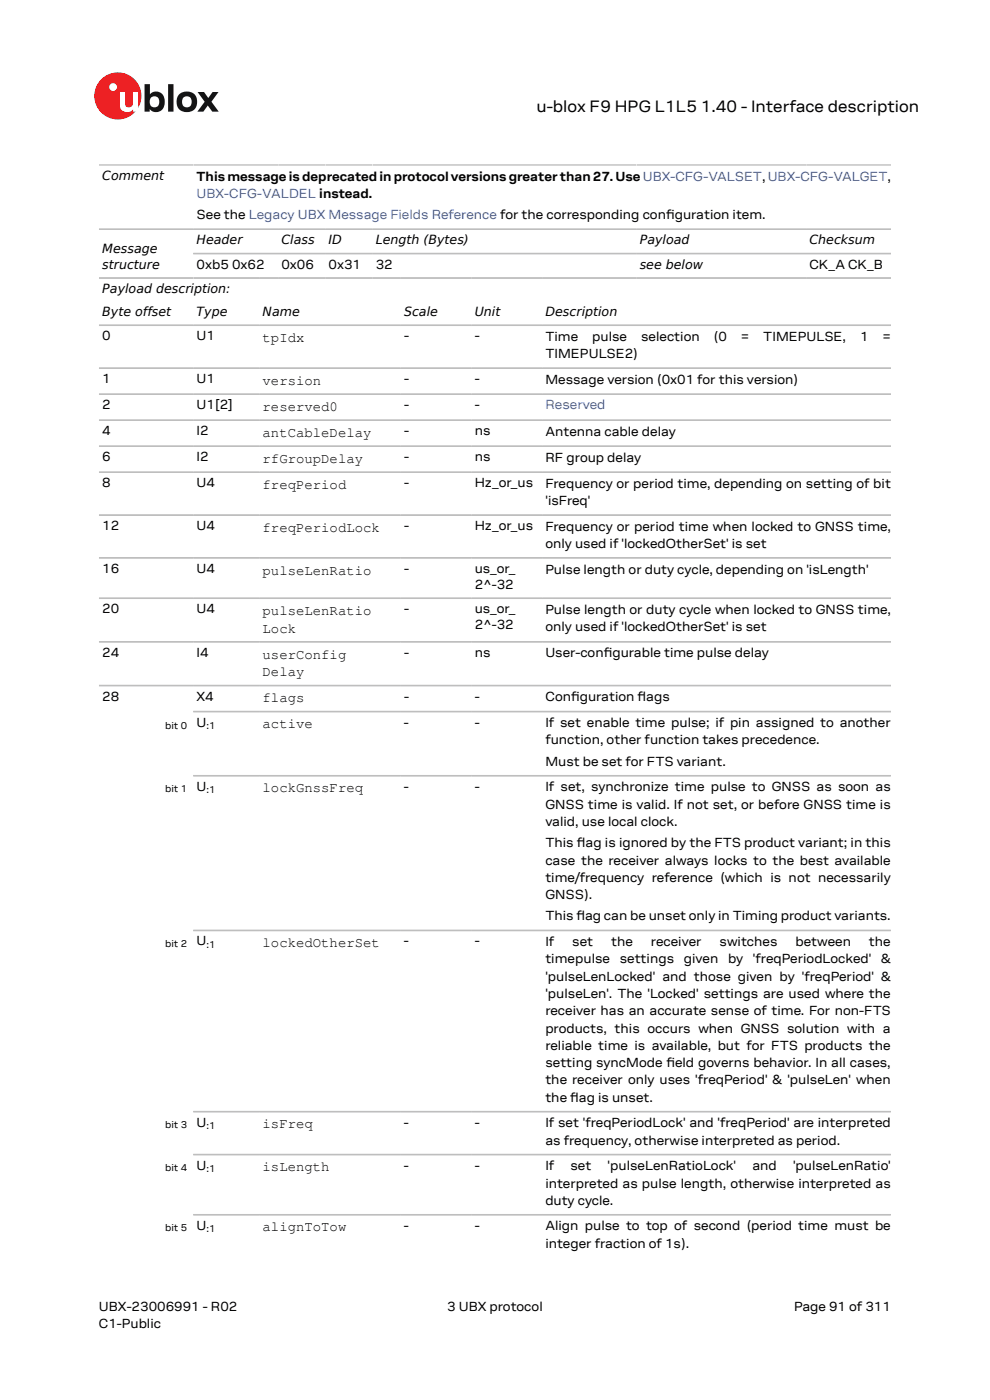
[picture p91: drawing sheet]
<svg xmlns="http://www.w3.org/2000/svg" width="210mm" height="297mm" viewBox="0 0 210 297" stroke-linecap="round" stroke-linejoin="round" font-family="sans-serif">
<defs><g id="words">
<g font-size="3.5">
<text x="113.8" y="23.7">u-blox F9 HPG L1L5</text>
<text x="148.7" y="23.7">1.40 - Interface description</text>
</g>
<g font-size="3">
<text x="55.7" y="72.5">tpIdx</text>
<text x="55.7" y="81.6">version</text>
<text x="55.7" y="87.1">reserved0</text>
<text x="55.7" y="92.7">antCableDelay</text>
<text x="55.7" y="98.2">rfGroupDelay</text>
<text x="55.7" y="103.7">freqPeriod</text>
<text x="55.7" y="112.8">freqPeriodLock</text>
<text x="55.7" y="121.9">pulseLenRatio</text>
<text x="55.7" y="130.4">pulseLenRatio</text>
<text x="55.7" y="134.2">Lock</text>
<text x="55.7" y="139.7">userConfig</text>
<text x="55.7" y="143.5">Delay</text>
<text x="55.7" y="149">flags</text>
<text x="55.7" y="154.5">active</text>
<text x="55.7" y="168.1">lockGnssFreq</text>
<text x="55.7" y="200.9">lockedOtherSet</text>
<text x="55.7" y="239.4">isFreq</text>
<text x="55.7" y="248.5">isLength</text>
<text x="55.7" y="261.2">alignToTow</text>
</g>
<g font-size="2.8">
<text x="41.7" y="38.3">Thismessageisdeprecatedinprotocolversionsgreaterthan27.UseUBX-CFG-VALSET,UBX-CFG-VALGET,</text>
<text x="41.7" y="46.5">See the Legacy UBX Message Fields Reference for the corresponding confguration item.</text>
<text x="141.3" y="46.5">i</text>
<text x="41.7" y="57">0xb5 0x62</text>
<text x="59.7" y="57">0x06</text>
<text x="69.7" y="57">0x31</text>
<text x="79.7" y="57">32</text>
<text x="171.7" y="57">CK_A CK_B</text>
<text x="21.7" y="72.2">0</text>
<text x="41.7" y="72.2">U1</text>
<text x="85.7" y="72.2">-</text>
<text x="100.7" y="72.2">-</text>
<text x="115.7" y="72.3">Time</text>
<text x="115.7" y="76">TIMEPULSE2)</text>
<text x="125.6" y="72.3">pulse</text>
<text x="136" y="72.3">selection</text>
<text x="151.4" y="72.3">(0</text>
<text x="157.1" y="72.3">=</text>
<text x="161.9" y="72.3">TIMEPULSE,</text>
<text x="182.4" y="72.3">1</text>
<text x="187.2" y="72.3">=</text>
<text x="21.7" y="81.3">1</text>
<text x="41.7" y="81.3">U1</text>
<text x="85.7" y="81.3">-</text>
<text x="100.7" y="81.3">-</text>
<text x="115.7" y="81.4">Message version (0x01 for this version)</text>
<text x="21.7" y="86.8">2</text>
<text x="41.7" y="86.8">U1[2]</text>
<text x="85.7" y="86.8">-</text>
<text x="100.7" y="86.8">-</text>
<text x="21.7" y="92.3">4</text>
<text x="41.7" y="92.3">I2</text>
<text x="85.7" y="92.3">-</text>
<text x="100.7" y="92.3">ns</text>
<text x="115.7" y="92.4">Antenna cable delay</text>
<text x="21.7" y="97.8">6</text>
<text x="41.7" y="97.8">I2</text>
<text x="85.7" y="97.8">-</text>
<text x="100.7" y="97.8">ns</text>
<text x="115.7" y="98">RF group delay</text>
<text x="21.7" y="103.3">8</text>
<text x="41.7" y="103.3">U4</text>
<text x="85.7" y="103.3">-</text>
<text x="100.7" y="103.3">Hz_or_us</text>
<text x="115.7" y="103.5">Frequency or period time, depending on setting of bit</text>
<text x="115.7" y="107.1">'isFreq'</text>
<text x="21.7" y="112.4">12</text>
<text x="41.7" y="112.4">U4</text>
<text x="85.7" y="112.4">-</text>
<text x="100.7" y="112.4">Hz_or_us</text>
<text x="115.7" y="112.6">Frequency or period time when locked to GNSS time,</text>
<text x="115.7" y="116.2">only used if 'lockedOtherSet' is set</text>
<text x="21.7" y="121.5">16</text>
<text x="41.7" y="121.5">U4</text>
<text x="85.7" y="121.5">-</text>
<text x="100.7" y="121.5">us_or_</text>
<text x="100.7" y="124.9">2^-32</text>
<text x="115.7" y="121.7">Pulse length or duty cycle, depending on 'isLength'</text>
<text x="21.7" y="130.1">20</text>
<text x="41.7" y="130.1">U4</text>
<text x="85.7" y="130.1">-</text>
<text x="100.7" y="130.1">us_or_</text>
<text x="115.7" y="130.2">Pulse length or duty cycle when locked to GNSS time,</text>
<text x="100.7" y="133.5">2^-32</text>
<text x="115.7" y="133.9">only used if 'lockedOtherSet' is set</text>
<text x="21.7" y="139.3">24</text>
<text x="41.7" y="139.3">I4</text>
<text x="85.7" y="139.3">-</text>
<text x="100.7" y="139.3">ns</text>
<text x="115.7" y="139.5">User-confgurable time pulse delay</text>
<text x="128.1" y="139.5">i</text>
<text x="21.7" y="148.6">28</text>
<text x="41.7" y="148.6">X4</text>
<text x="85.7" y="148.6">-</text>
<text x="100.7" y="148.6">-</text>
<text x="115.7" y="148.8">Confguration fags</text>
<text x="121.1" y="148.8">i</text>
<text x="135.3" y="148.8">l</text>
<text x="41.7" y="154.1">U</text>
<text x="85.7" y="154.1">-</text>
<text x="100.7" y="154.1">-</text>
<text x="115.7" y="154.3">If set enable time pulse; if pin assigned to another</text>
<text x="115.7" y="157.9">function, other function takes precedence.</text>
<text x="41.7" y="167.7">U</text>
<text x="85.7" y="167.7">-</text>
<text x="100.7" y="167.7">-</text>
<text x="115.7" y="162.5">Must be set for FTS variant.</text>
<text x="115.7" y="167.9">If set, synchronize time pulse to GNSS as soon as</text>
<text x="115.7" y="171.6">GNSS time is valid. If not set, or before GNSS time is</text>
<text x="115.7" y="175.2">valid, use local clock.</text>
<text x="115.7" y="179.7">This fag is ignored by the FTS product variant; in this</text>
<text x="122.4" y="179.7">l</text>
<text x="115.7" y="183.4">case the receiver always locks to the best available</text>
<text x="115.7" y="187.1">time/frequency reference (which is not necessarily</text>
<text x="115.7" y="190.7">GNSS).</text>
<text x="115.7" y="195.3">This fag can be unset only in Timing product variants.</text>
<text x="122.3" y="195.3">l</text>
<text x="41.7" y="200.6">U</text>
<text x="85.7" y="200.6">-</text>
<text x="100.7" y="200.6">-</text>
<text x="115.7" y="200.7">If</text>
<text x="121.4" y="200.7">set</text>
<text x="129.6" y="200.7">the</text>
<text x="138.1" y="200.7">receiver</text>
<text x="152.6" y="200.7">switches</text>
<text x="168.7" y="200.7">between</text>
<text x="184.3" y="200.7">the</text>
<text x="115.7" y="204.4">timepulse</text>
<text x="115.7" y="208">'pulseLenLocked' and those given by 'freqPeriod' &amp;</text>
<text x="131.5" y="204.4">settings</text>
<text x="145" y="204.4">given</text>
<text x="154.4" y="204.4">by</text>
<text x="159.7" y="204.4">'freqPeriodLocked'</text>
<text x="186.9" y="204.4">&amp;</text>
<text x="115.7" y="211.7">'pulseLen'. The 'Locked' settings are used where the</text>
<text x="115.7" y="215.4">receiver has an accurate sense of time. For non-FTS</text>
<text x="115.7" y="219">products, this occurs when GNSS solution with a</text>
<text x="115.7" y="222.7">reliable time is available, but for FTS products the</text>
<text x="115.7" y="226.4">setting syncMode feld governs behavior. In all cases,</text>
<text x="141.3" y="226.4">i</text>
<text x="115.7" y="230">the receiver only uses 'freqPeriod' &amp; 'pulseLen' when</text>
<text x="115.7" y="233.7">the f</text>
<text x="121" y="233.7">lag is unset.</text>
<text x="41.7" y="239">U</text>
<text x="85.7" y="239">-</text>
<text x="100.7" y="239">-</text>
<text x="115.7" y="239.1">If set 'freqPeriodLock' and 'freqPeriod' are interpreted</text>
<text x="115.7" y="242.8">as frequency, otherwise interpreted as period.</text>
<text x="41.7" y="248.1">U</text>
<text x="85.7" y="248.1">-</text>
<text x="100.7" y="248.1">-</text>
<text x="115.7" y="248.3">If</text>
<text x="115.7" y="251.9">interpreted as pulse length, otherwise interpreted as</text>
<text x="121" y="248.3">set</text>
<text x="128.9" y="248.3">'pulseLenRatioLock'</text>
<text x="159.6" y="248.3">and</text>
<text x="168.2" y="248.3">'pulseLenRatio'</text>
<text x="115.7" y="255.6">duty cycle.</text>
<text x="41.7" y="260.9">U</text>
<text x="85.7" y="260.9">-</text>
<text x="100.7" y="260.9">-</text>
<text x="115.7" y="261">Align pulse to top of second (period time must be</text>
<text x="115.7" y="264.7">integer fraction of 1s).</text>
<text x="21" y="278">UBX-23006991 - R02</text>
<text x="21" y="281.8">C1-Public</text>
<text x="94.9" y="278">3 UBX protocol</text>
<text x="168.4" y="278">Page 91 of 311</text>
</g>
<g font-size="2.8" fill="#4664b4">
<text x="41.7" y="42">UBX-CFG-VALDEL instead.</text>
<text x="115.7" y="86.8">Reserved</text>
</g>
<g font-size="2.7">
<text x="21.7" y="38.2">Comment</text>
<text x="21.7" y="53.6">Message</text>
<text x="41.7" y="51.8">Header</text>
<text x="59.7" y="51.8">Class</text>
<text x="69.7" y="51.8">ID</text>
<text x="79.7" y="51.8">Length (Bytes)</text>
<text x="135.7" y="51.8">Payload</text>
<text x="171.7" y="51.8">Checksum</text>
<text x="21.7" y="57">structure</text>
<text x="135.7" y="57">see below</text>
<text x="21.7" y="62.2">Payload description:</text>
<text x="21.7" y="67">Byte offset</text>
<text x="41.7" y="67">Type</text>
<text x="55.7" y="67">Name</text>
<text x="85.7" y="67">Scale</text>
<text x="100.7" y="67">Unit</text>
<text x="115.7" y="67">Description</text>
</g>
<g font-size="2.1">
<text x="35" y="154.7">bit 0</text>
<text x="43.8" y="154.7">:1</text>
<text x="35" y="168.1">bit 1</text>
<text x="43.8" y="168.3">:1</text>
<text x="35" y="200.9">bit 2</text>
<text x="43.8" y="201.1">:1</text>
<text x="35" y="239.4">bit 3</text>
<text x="43.8" y="239.5">:1</text>
<text x="35" y="248.5">bit 4</text>
<text x="43.8" y="248.6">:1</text>
<text x="35" y="261.2">bit 5</text>
<text x="43.8" y="261.4">:1</text>
</g>
</g></defs>
<circle cx="25" cy="20.4" r="5" fill="#ed2023"/>
<circle cx="24" cy="18.5" r=".83" fill="#fff"/>
<g fill="#151516">
<path d="M35.7 17.9h1.1v5.8h-1.1z"/>
<path d="M41.9 19.5h1.4l.9 1.3 .9-1.3h1.3l-1.6 2.1 1.6 2.1h-1.4l-.9-1.3-1 1.3h-1.2l1.5-2.1z"/>
<path d="M32 20.7a1.17 1.17 0 0 0-.1 1.5 1.17 1.17 0 0 0 1.4 .4 1.16 1.16 0 0 0 .4-1.6 1.16 1.16 0 0 0-1.7-.3zM30.7 17.9h1.1v2.1a1.82 1.82 0 0 1 2.2-.4 1.82 1.82 0 0 1 .9 2 1.83 1.83 0 0 1-1 2 1.83 1.83 0 0 1-2.1-.5v.6h-1.1z"/>
<path d="M38.9 20.7a1.18 1.18 0 0 0-.2 1.5 1.18 1.18 0 0 0 1.5 .4 1.18 1.18 0 0 0 .4-1.5 1.18 1.18 0 0 0-1.5-.5zM37.4 21.6a2.25 2.25 0 0 1 4.5 0 2.25 2.25 0 0 1-4.5 0z"/>
</g>
<path d="M25.4 19.5h1.1v2.5a.84 .84 0 0 0 1 .8 .84 .84 0 0 0 .7-1v-2.3h1.1v4.2h-1.1v-.5a1.59 1.59 0 0 1-1.8 .5 1.59 1.59 0 0 1-1-1.5z" fill="#fff"/>
<g fill="none" stroke="#bebebe" stroke-width=".35">
<path d="M21 35h168M21 48.6h168M21 59h168M189 53.8h-148M21 69h168M21 78.1h168M21 83.6h168M21 89.1h168M21 94.6h168M21 100.2h168M21 109.3h168M21 118.4h168"/>
<path d="M21 126.9h168M21 136.2h168M21 145.4h168M189 151h-148M41 164.6h148M41 197.4h148M41 235.8h148M41 244.9h148M41 257.7h148"/>
</g>
<use href="#words"/>
</svg>
